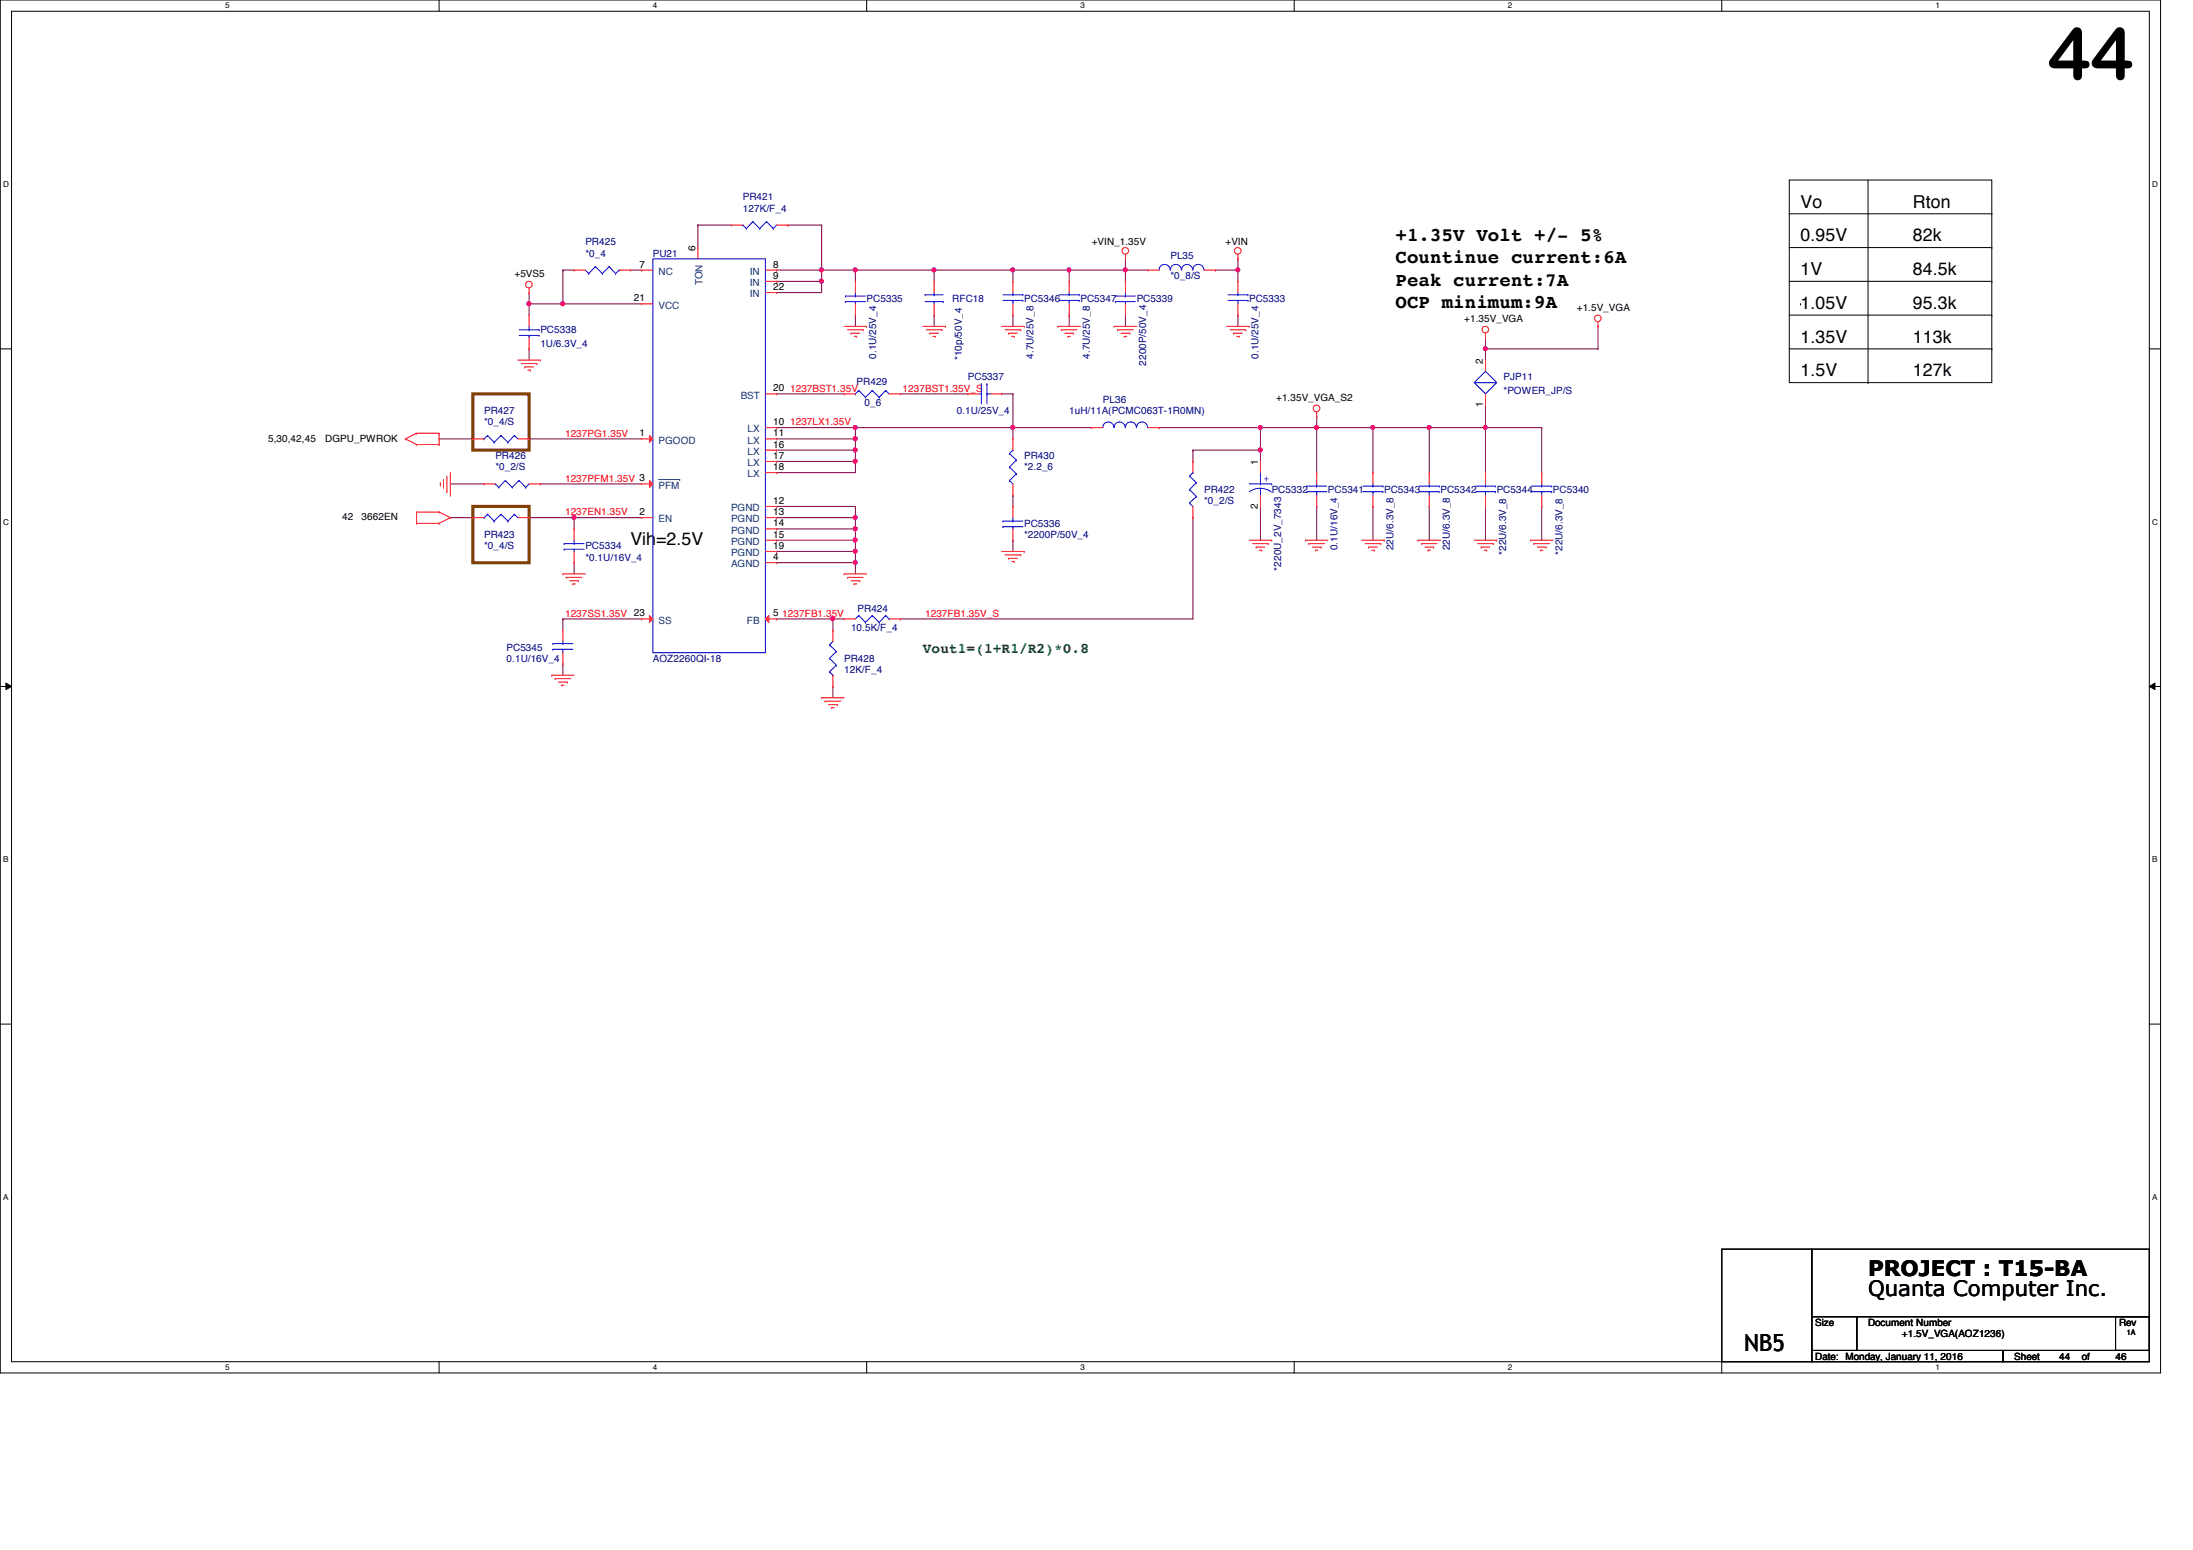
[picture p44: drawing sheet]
<svg xmlns="http://www.w3.org/2000/svg" width="297mm" height="210mm" viewBox="0 0 297 210" stroke-linecap="round" stroke-linejoin="round" font-family="sans-serif">
<defs><g id="words">
<text font-size="9.7" x="277.4" y="10.8">44</text>
<text font-size="3.2" x="236.3" y="183">NB5</text>
<g font-size="2.9">
<text x="253" y="172.8">PROJECT : T15-BA</text>
<text x="253" y="175.6">Quanta Computer Inc.</text>
</g>
<g font-size="2.6">
<text x="189" y="35.6">Countinue current:6A</text>
<text x="189" y="32.6">+1.35V Volt +/- 5%</text>
<text x="189" y="38.7">Peak current:7A</text>
<text x="189" y="41.7">OCP minimum:9A</text>
</g>
<g font-size="2.4">
<text x="243.9" y="28.1">Vo</text>
<text x="259.1" y="28.1">Rton</text>
<text x="243.9" y="32.7">0.95V</text>
<text x="259.1" y="32.7">82k</text>
<text x="243.9" y="37.3">1V</text>
<text x="243.9" y="41.8">1.05V</text>
<text x="259.1" y="41.8">95.3k</text>
<text x="259.1" y="37.3">84.5k</text>
<text x="243.9" y="46.4">1.35V</text>
<text x="259.1" y="46.4">113k</text>
<text x="243.9" y="51">1.5V</text>
<text x="259.1" y="51">127k</text>
<text x="85.4" y="73.8">Vih=2.5V</text>
</g>
<text font-size="1.9" fill="#008000" x="125" y="88.5">Vout1=(1+R1/R2)*0.8</text>
<g font-size="1.4" fill="#000080">
<text x="100.6" y="27.1">PR421</text>
<text x="100.6" y="28.7">127K/F_4</text>
<text x="79.3" y="33.2">PR425</text>
<text x="79.3" y="34.8">*0_4</text>
<text x="88.4" y="34.8">PU21</text>
<text x="158.5" y="35.1">PL35</text>
<text x="117.4" y="40.9">PC5335</text>
<text x="129" y="40.9">RFC18</text>
<text x="138.7" y="40.9">PC5346</text>
<text x="146.3" y="40.9">PC5347</text>
<text x="154" y="40.9">PC5339</text>
<text x="158.5" y="37.8">*0_8/S</text>
<text x="169.2" y="40.9">PC5333</text>
<text x="73.2" y="45.1">PC5338</text>
<text x="73.2" y="46.9">1U/6.3V_4</text>
<text x="116" y="52.1">PR429</text>
<text x="118.7" y="48.6" transform="rotate(-90 118.7 48.6)">0.1U/25V_4</text>
<text x="130.3" y="48.8" transform="rotate(-90 130.3 48.8)">*10p/50V_4</text>
<text x="131.1" y="51.5">PC5337</text>
<text x="140" y="48.6" transform="rotate(-90 140 48.6)">4.7U/25V_8</text>
<text x="147.6" y="48.6" transform="rotate(-90 147.6 48.6)">4.7U/25V_8</text>
<text x="155.2" y="49.5" transform="rotate(-90 155.2 49.5)">2200P/50V_4</text>
<text x="170.5" y="48.6" transform="rotate(-90 170.5 48.6)">0.1U/25V_4</text>
<text x="203.7" y="51.5">PJP11</text>
<text x="203.7" y="53.3">*POWER_JP/S</text>
<text x="65.6" y="56.1">PR427</text>
<text x="65.6" y="57.6">*0_4/S</text>
<text x="117.1" y="55">0_6</text>
<text x="129.6" y="56.1">0.1U/25V_4</text>
<text x="144.8" y="56.1">1uH/11A(PCMC063T-1R0MN)</text>
<text x="149.4" y="54.6">PL36</text>
<text x="67.1" y="62.2">PR426</text>
<text x="67.1" y="63.7">*0_2/S</text>
<text x="138.7" y="62.2">PR430</text>
<text x="138.7" y="63.7">*2.2_6</text>
<text x="138.7" y="71.3">PC5336</text>
<text x="163.1" y="66.8">PR422</text>
<text x="163.1" y="68.3">*0_2/S</text>
<text x="172.3" y="66.8">PC5332</text>
<text x="179.9" y="66.8">PC5341</text>
<text x="187.5" y="66.8">PC5343</text>
<text x="195.1" y="66.8">PC5342</text>
<text x="202.7" y="66.8">PC5344</text>
<text x="210.4" y="66.8">PC5340</text>
<text x="65.6" y="72.9">PR423</text>
<text x="65.6" y="74.4">*0_4/S</text>
<text x="79.3" y="74.4">PC5334</text>
<text x="79.3" y="75.9">*0.1U/16V_4</text>
<text x="138.7" y="72.9">*2200P/50V_4</text>
<text x="173.5" y="77.3" transform="rotate(-90 173.5 77.3)">*220U_2V_7343</text>
<text x="181.1" y="74.5" transform="rotate(-90 181.1 74.5)">0.1U/16V_4</text>
<text x="188.8" y="74.5" transform="rotate(-90 188.8 74.5)">22U/6.3V_8</text>
<text x="196.4" y="74.5" transform="rotate(-90 196.4 74.5)">22U/6.3V_8</text>
<text x="204" y="75.1" transform="rotate(-90 204 75.1)">*22U/6.3V_8</text>
<text x="211.6" y="75.1" transform="rotate(-90 211.6 75.1)">*22U/6.3V_8</text>
<text x="116.2" y="82.9">PR424</text>
<text x="68.6" y="88.1">PC5345</text>
<text x="68.6" y="89.6">0.1U/16V_4</text>
<text x="88.4" y="89.6">AOZ2260QI-18</text>
<text x="114.3" y="89.6">PR428</text>
<text x="115.3" y="85.5">10.5K/F_4</text>
<text x="114.3" y="91.1">12K/F_4</text>
</g>
<g font-size="1.4">
<text x="94.2" y="34" transform="rotate(-90 94.2 34)">6</text>
<text x="147.9" y="33.2">+VIN_1.35V</text>
<text x="166" y="33.2">+VIN</text>
<text x="69.7" y="37.5">+5VS5</text>
<text x="85.8" y="40.8">21</text>
<text x="86.6" y="36.2">7</text>
<text x="104.7" y="36.2">8</text>
<text x="104.7" y="37.8">9</text>
<text x="104.7" y="39.3">22</text>
<text x="198.3" y="43.6">+1.35V_VGA</text>
<text x="213.6" y="42.1">+1.5V_VGA</text>
<text x="104.7" y="53">20</text>
<text x="200.9" y="49.2" transform="rotate(-90 200.9 49.2)">2</text>
<text x="36.3" y="59.9">5,30,42,45</text>
<text x="44.1" y="59.9">DGPU_PWROK</text>
<text x="86.6" y="59.1">1</text>
<text x="104.7" y="59.1">11</text>
<text x="104.7" y="57.6">10</text>
<text x="172.8" y="54.3">+1.35V_VGA_S2</text>
<text x="200.9" y="55.2" transform="rotate(-90 200.9 55.2)">1</text>
<text x="104.7" y="62.1">17</text>
<text x="104.7" y="60.6">16</text>
<text x="104.7" y="63.7">18</text>
<text x="170.4" y="62.9" transform="rotate(-90 170.4 62.9)">1</text>
<text x="46.4" y="70.4">42</text>
<text x="49" y="70.4">3662EN</text>
<text x="86.6" y="69.8">2</text>
<text x="104.7" y="68.2">12</text>
<text x="104.7" y="69.8">13</text>
<text x="104.7" y="71.3">14</text>
<text x="170.4" y="68.9" transform="rotate(-90 170.4 68.9)">2</text>
<text x="104.7" y="72.8">15</text>
<text x="104.7" y="75.9">4</text>
<text x="104.7" y="74.3">19</text>
<text x="104.7" y="83.5">5</text>
<text x="245.9" y="179.5">Size</text>
<text x="253" y="179.5">Document Number</text>
<text x="287" y="179.5">Rev</text>
<text x="245.9" y="184.1">Date: Monday, January 11, 2016</text>
<text x="257.6" y="181.1">+1.5V_VGA(AOZ1236)</text>
<text x="272.8" y="184.1">Sheet</text>
<text x="278.9" y="184.1">44</text>
<text x="282" y="184.1">of</text>
<text x="286.6" y="184.1">46</text>
</g>
<g font-size="1.4" fill="#004080">
<text x="89.2" y="37.2">NC</text>
<text x="89.2" y="41.8">VCC</text>
<text x="95.2" y="38.7" transform="rotate(-90 95.2 38.7)">TON</text>
<text x="101.6" y="37.2">IN</text>
<text x="101.6" y="38.7">IN</text>
<text x="101.6" y="40.3">IN</text>
<text x="100.3" y="54">BST</text>
<text x="101.3" y="58.5">LX</text>
<text x="89.2" y="60.1">PGOOD</text>
<text x="101.3" y="60.1">LX</text>
<text x="101.3" y="63.1">LX</text>
<text x="101.3" y="61.6">LX</text>
<text x="101.3" y="64.6">LX</text>
<text x="89.2" y="66.2">PFM</text>
<text x="89.2" y="70.7">EN</text>
<text x="99" y="69.2">PGND</text>
<text x="99" y="70.7">PGND</text>
<text x="99" y="73.8">PGND</text>
<text x="99" y="76.8">AGND</text>
<text x="99" y="72.3">PGND</text>
<text x="99" y="75.3">PGND</text>
<text x="89.2" y="84.5">SS</text>
<text x="101.2" y="84.5">FB</text>
</g>
<g font-size="1.4" fill="#f00">
<text x="107" y="53">1237BST1.35V</text>
<text x="122.3" y="53">1237BST1.35V_S</text>
<text x="76.5" y="59.1">1237PG1.35V</text>
<text x="107" y="57.6">1237LX1.35V</text>
<text x="76.5" y="65.2">1237PFM1.35V 3</text>
<text x="76.5" y="69.8">1237EN1.35V</text>
<text x="76.5" y="83.5">1237SS1.35V 23</text>
<text x="106" y="83.5">1237FB1.35V</text>
<text x="125.3" y="83.5">1237FB1.35V_S</text>
</g>
<text font-size="1.4" fill="#00f" x="171.2" y="65.3">+</text>
<g font-size="1.1">
<text x="30.5" y="1.1">5</text>
<text x="88.4" y="1.1">4</text>
<text x="146.3" y="1.1">3</text>
<text x="204.3" y="1.1">2</text>
<text x="262.2" y="1.1">1</text>
<text x=".4" y="25.4">D</text>
<text x="291.5" y="25.4">D</text>
<text x=".4" y="71.1">C</text>
<text x="291.5" y="71.1">C</text>
<text x=".4" y="116.8">B</text>
<text x="291.5" y="116.8">B</text>
<text x=".4" y="162.5">A</text>
<text x="291.5" y="162.5">A</text>
<text x="30.5" y="185.5">5</text>
<text x="88.4" y="185.5">4</text>
<text x="146.3" y="185.5">3</text>
<text x="204.3" y="185.5">2</text>
<text x="262.2" y="185.5">1</text>
<text x="288.1" y="180.8">1A</text>
</g>
</g></defs>
<path d="M0 0h292.6v185.9h-292.6zM1.6 1.5h289.5v182.9h-289.5z" fill="none" stroke="#000" stroke-width=".14"/>
<g fill="#fff">
<path d="M30.5 .2h.6v1.2h-.6z"/>
<path d="M30.5 184.6h.6v1.2h-.6z"/>
</g>
<path d="M59.5 0v1.5M59.5 184.4v1.5" fill="none" stroke="#000" stroke-width=".14"/>
<g fill="#fff">
<path d="M88.4 .2h.6v1.2h-.6z"/>
<path d="M88.4 184.6h.6v1.2h-.6z"/>
</g>
<path d="M117.4 0v1.5M117.4 184.4v1.5" fill="none" stroke="#000" stroke-width=".14"/>
<g fill="#fff">
<path d="M146.3 .2h.6v1.2h-.6z"/>
<path d="M146.3 184.6h.6v1.2h-.6z"/>
</g>
<path d="M175.3 0v1.5M175.3 184.4v1.5" fill="none" stroke="#000" stroke-width=".14"/>
<g fill="#fff">
<path d="M204.3 .2h.5v1.2h-.5z"/>
<path d="M204.3 184.6h.5v1.2h-.5z"/>
</g>
<path d="M233.2 0v1.5M233.2 184.4v1.5" fill="none" stroke="#000" stroke-width=".14"/>
<g fill="#fff">
<path d="M262.2 .2h.6v1.2h-.6z"/>
<path d="M262.2 184.6h.6v1.2h-.6z"/>
<path d="M.4 24.4h.8v1.2h-.8z"/>
<path d="M291.5 24.4h.8v1.2h-.8z"/>
<path d="M.4 70.1h.8v1.2h-.8z"/>
<path d="M291.5 70.1h.8v1.2h-.8z"/>
</g>
<path d="M0 47.2h1.6M291.1 47.2h1.5" fill="none" stroke="#000" stroke-width=".14"/>
<g fill="#fff">
<path d="M.4 115.8h.7v1.2h-.7z"/>
<path d="M291.5 115.8h.7v1.2h-.7z"/>
</g>
<path d="M0 93h1.6M.8 92.5l.8 .5-.8 .4zM291.1 93l.8-.5v.9zM291.1 93h1.5" fill="none" stroke="#000" stroke-width=".14"/>
<path d="M.8 92.5l.8 .5-.8 .4zM291.1 93l.8-.5v.9z" fill="#000"/>
<g fill="#fff">
<path d="M.4 161.5h.7v1.2h-.7z"/>
<path d="M291.5 161.5h.7v1.2h-.7z"/>
</g>
<g fill="none" stroke="#000" stroke-width=".14">
<path d="M242.4 24.4h27.4v27.4h-27.4zM242.4 29h27.4M242.4 38.1h27.4M242.4 33.5h27.4M253 24.4v27.4M269.8 29h.1M269.8 38.1h.1M269.8 33.5h.1M242.4 42.7h27.4M242.4 47.2h27.4M243.9 41.1h.1M253 51.8h.1"/>
<path d="M269.8 42.7h.1M269.8 47.2h.1M0 138.7h1.6M291.1 138.7h1.5"/>
</g>
<path d="M64 53.3h7.7v7.7h-7.7zM64 68.6h7.7v7.6h-7.7z" fill="none" stroke="#804000" stroke-width=".42"/>
<path d="M105.2 39.6h6.1M105.2 38.1h6.1M105.2 39.6h.1M105.2 38.1h.1" fill="none" stroke="#800040" stroke-width=".14"/>
<circle cx="111.3" cy="38.1" r=".29" fill="#f0f"/>
<circle cx="111.3" cy="38.1" r=".29" fill="none" stroke="#f0f" stroke-width=".14"/>
<path d="M85.4 36.6h1.5M86.9 36.6h.1M178.3 57.9h7.7M178.3 56.4h.1M178.3 57.9h.1M178.3 56.4v1.5M186 57.9h.1M186 57.9v6.1M201.2 54.9h.1M201.2 54.9v3" fill="none" stroke="#800040" stroke-width=".14"/>
<circle cx="185.9" cy="57.9" r=".29" fill="#f0f"/>
<circle cx="185.9" cy="57.9" r=".29" fill="none" stroke="#f0f" stroke-width=".14"/>
<circle cx="178.3" cy="57.9" r=".29" fill="#f0f"/>
<circle cx="178.3" cy="57.9" r=".29" fill="none" stroke="#f0f" stroke-width=".14"/>
<path d="M164.6 36.6h3.1M164.6 36.6h.1M186 57.9h.1M186 57.9h7.6M201.2 57.9h7.6M201.2 57.9h.1M208.8 57.9h.1M208.8 57.9v6.1M186 68.6h.1M186 68.6v4.6M201.2 68.6h.1M201.2 68.6v4.6" fill="none" stroke="#800040" stroke-width=".14"/>
<circle cx="167.6" cy="36.5" r=".29" fill="#f0f"/>
<circle cx="167.6" cy="36.5" r=".29" fill="none" stroke="#f0f" stroke-width=".14"/>
<path d="M115.9 36.6h.1M115.9 36.6v1.5M152.4 36.6h3.1M152.4 36.6h.1M157 57.9h.1M157 57.9h13.7M167.7 42.7h.1M167.7 42.7v1.5M170.7 57.9h.1M170.7 57.9v3.1M161.6 61h.1M161.6 61v1.5" fill="none" stroke="#800040" stroke-width=".14"/>
<circle cx="170.7" cy="57.9" r=".29" fill="#f0f"/>
<circle cx="170.7" cy="57.9" r=".29" fill="none" stroke="#f0f" stroke-width=".14"/>
<g fill="none" stroke="#800040" stroke-width=".14">
<path d="M126.5 36.6h18.3M126.5 36.6h.1M137.2 36.6h.1M137.2 36.6v1.5M144.8 36.6h.1M144.8 36.6v1.5M152.4 42.7h.1M152.4 42.7v1.5M170.7 57.9h.1M170.7 57.9h7.6M178.3 57.9h.1M178.3 57.9v6.1"/>
<path d="M137.2 67.1h.1M137.2 73.2h.1M137.2 67.1v1.5M137.2 73.2v1.5M170.7 61h.1M170.7 61v1.5"/>
</g>
<circle cx="137.2" cy="36.5" r=".29" fill="#f0f"/>
<circle cx="137.2" cy="36.5" r=".29" fill="none" stroke="#f0f" stroke-width=".14"/>
<circle cx="126.5" cy="36.5" r=".29" fill="#f0f"/>
<circle cx="126.5" cy="36.5" r=".29" fill="none" stroke="#f0f" stroke-width=".14"/>
<g fill="none" stroke="#800040" stroke-width=".14">
<path d="M76.2 36.6h.1M76.2 36.6h1.6M152.4 35.1h.1M152.4 35.1v1.5M59.5 59.4h.1M59.5 59.4h4.5M73.2 65.5h.1M73.2 65.5h13.7M77.8 76.2h.1M77.8 76.2v1.5M105.2 68.6h10.7M105.2 70.1h10.7"/>
<path d="M105.2 68.6h.1M105.2 70.1h.1"/>
</g>
<circle cx="115.8" cy="70.1" r=".29" fill="#f0f"/>
<circle cx="115.8" cy="70.1" r=".29" fill="none" stroke="#f0f" stroke-width=".14"/>
<path d="M105.2 62.5h10.7M105.2 62.5h.1M115.9 71.6h.1M115.9 74.7h.1M115.9 76.2h.1M115.9 71.6v1.6M115.9 74.7v3" fill="none" stroke="#800040" stroke-width=".14"/>
<circle cx="115.8" cy="62.5" r=".29" fill="#f0f"/>
<circle cx="115.8" cy="62.5" r=".29" fill="none" stroke="#f0f" stroke-width=".14"/>
<path d="M94.5 30.5h.1M94.5 30.5v3M111.3 30.5h.1M111.3 30.5v6.1M71.7 41.1h4.5M71.7 41.1h.1M115.9 57.9h.1M115.9 57.9v1.5" fill="none" stroke="#800040" stroke-width=".14"/>
<circle cx="76.2" cy="41.1" r=".29" fill="#f0f"/>
<circle cx="76.2" cy="41.1" r=".29" fill="none" stroke="#f0f" stroke-width=".14"/>
<circle cx="71.6" cy="41.1" r=".29" fill="#f0f"/>
<circle cx="71.6" cy="41.1" r=".29" fill="none" stroke="#f0f" stroke-width=".14"/>
<g fill="none" stroke="#800040" stroke-width=".14">
<path d="M71.7 47.2h.1M71.7 41.1h.1M71.7 41.1v1.6M71.7 47.2v1.6M122 53.3h.1M122 53.3h9.1M137.2 53.3h.1M137.2 53.3v4.6M161.6 70.1h.1M161.6 70.1v13.7M105.2 83.8h.1M105.2 83.8h9.1"/>
<path d="M112.8 83.8h.1M112.8 83.8v1.5"/>
</g>
<circle cx="112.8" cy="83.8" r=".29" fill="#f0f"/>
<circle cx="112.8" cy="83.8" r=".29" fill="none" stroke="#f0f" stroke-width=".14"/>
<path d="M111.3 38.1h.1M111.3 36.6h.1M111.3 36.6v3M115.9 42.7h.1M115.9 42.7v1.5M193.6 57.9h.1M193.6 57.9v6.1M201.2 47.2h.1M201.2 45.7v1.5M76.2 89.9h.1M76.2 89.9v1.5" fill="none" stroke="#800040" stroke-width=".14"/>
<circle cx="193.6" cy="57.9" r=".29" fill="#f0f"/>
<circle cx="193.6" cy="57.9" r=".29" fill="none" stroke="#f0f" stroke-width=".14"/>
<path d="M201.2 57.9h.1M201.2 57.9v6.1" fill="none" stroke="#800040" stroke-width=".14"/>
<circle cx="201.2" cy="57.9" r=".29" fill="#f0f"/>
<circle cx="201.2" cy="57.9" r=".29" fill="none" stroke="#f0f" stroke-width=".14"/>
<path d="M167.7 36.6h.1M167.7 35.1h.1M167.7 35.1v3M161.6 61h.1M161.6 61h9.1M193.6 68.6h.1M193.6 68.6v4.6M208.8 68.6h.1M208.8 68.6v4.6" fill="none" stroke="#800040" stroke-width=".14"/>
<circle cx="170.7" cy="60.9" r=".29" fill="#f0f"/>
<circle cx="170.7" cy="60.9" r=".29" fill="none" stroke="#f0f" stroke-width=".14"/>
<path d="M144.8 36.6h.1M144.8 36.6h7.6M152.4 36.6h.1M152.4 36.6v1.5M137.2 42.7h.1M137.2 42.7v1.5M193.6 57.9h7.6M193.6 57.9h.1M178.3 68.6h.1M178.3 68.6v4.6" fill="none" stroke="#800040" stroke-width=".14"/>
<circle cx="152.4" cy="36.5" r=".29" fill="#f0f"/>
<circle cx="152.4" cy="36.5" r=".29" fill="none" stroke="#f0f" stroke-width=".14"/>
<circle cx="144.8" cy="36.5" r=".29" fill="#f0f"/>
<circle cx="144.8" cy="36.5" r=".29" fill="none" stroke="#f0f" stroke-width=".14"/>
<path d="M137.2 57.9h10.7M137.2 57.9h.1M170.7 68.6h.1M170.7 68.6v4.6" fill="none" stroke="#800040" stroke-width=".14"/>
<circle cx="137.2" cy="57.9" r=".29" fill="#f0f"/>
<circle cx="137.2" cy="57.9" r=".29" fill="none" stroke="#f0f" stroke-width=".14"/>
<path d="M71.7 59.4h15.2M71.7 59.4h.1M137.2 57.9h.1M137.2 57.9v1.5M144.8 42.7h.1M144.8 42.7v1.5M61 70.1h3M61 70.1h.1M71.7 70.1h6.1M71.7 70.1h.1M77.8 70.1h.1M77.8 70.1v1.5" fill="none" stroke="#800040" stroke-width=".14"/>
<circle cx="77.7" cy="70.1" r=".29" fill="#f0f"/>
<circle cx="77.7" cy="70.1" r=".29" fill="none" stroke="#f0f" stroke-width=".14"/>
<path d="M115.9 36.6h.1M115.9 36.6h10.6M126.5 36.6h.1M126.5 36.6v1.5M126.5 42.7h.1M126.5 42.7v1.5" fill="none" stroke="#800040" stroke-width=".14"/>
<circle cx="115.8" cy="36.5" r=".29" fill="#f0f"/>
<circle cx="115.8" cy="36.5" r=".29" fill="none" stroke="#f0f" stroke-width=".14"/>
<path d="M76.2 36.6h.1M76.2 36.6v4.5M76.2 41.1h.1M76.2 41.1h10.7M61 65.5h.1M61 65.5h4.6M77.8 70.1h9.1M77.8 70.1h.1M115.9 68.6h.1M115.9 70.1h.1M115.9 68.6v3" fill="none" stroke="#800040" stroke-width=".14"/>
<circle cx="115.8" cy="71.6" r=".29" fill="#f0f"/>
<circle cx="115.8" cy="71.6" r=".29" fill="none" stroke="#f0f" stroke-width=".14"/>
<path d="M105.2 71.6h10.7M105.2 73.2h10.7M105.2 71.6h.1M105.2 73.2h.1" fill="none" stroke="#800040" stroke-width=".14"/>
<circle cx="115.8" cy="73.1" r=".29" fill="#f0f"/>
<circle cx="115.8" cy="73.1" r=".29" fill="none" stroke="#f0f" stroke-width=".14"/>
<path d="M105.2 74.7h10.7M105.2 74.7h.1" fill="none" stroke="#800040" stroke-width=".14"/>
<circle cx="115.8" cy="74.6" r=".29" fill="#f0f"/>
<circle cx="115.8" cy="74.6" r=".29" fill="none" stroke="#f0f" stroke-width=".14"/>
<path d="M105.2 76.2h10.7M105.2 76.2h.1" fill="none" stroke="#800040" stroke-width=".14"/>
<circle cx="115.8" cy="76.2" r=".29" fill="#f0f"/>
<circle cx="115.8" cy="76.2" r=".29" fill="none" stroke="#f0f" stroke-width=".14"/>
<path d="M105.2 57.9h10.7M105.2 57.9h.1M115.9 73.2h.1M115.9 61h.1M115.9 61v1.5M115.9 73.2v1.5" fill="none" stroke="#800040" stroke-width=".14"/>
<circle cx="115.8" cy="57.9" r=".29" fill="#f0f"/>
<circle cx="115.8" cy="57.9" r=".29" fill="none" stroke="#f0f" stroke-width=".14"/>
<path d="M111.3 36.6h4.6M111.3 36.6h.1M105.2 59.4h10.7M105.2 59.4h.1" fill="none" stroke="#800040" stroke-width=".14"/>
<circle cx="115.8" cy="59.4" r=".29" fill="#f0f"/>
<circle cx="115.8" cy="59.4" r=".29" fill="none" stroke="#f0f" stroke-width=".14"/>
<path d="M105.2 61h10.7M105.2 61h.1" fill="none" stroke="#800040" stroke-width=".14"/>
<circle cx="115.8" cy="60.9" r=".29" fill="#f0f"/>
<circle cx="115.8" cy="60.9" r=".29" fill="none" stroke="#f0f" stroke-width=".14"/>
<g fill="none" stroke="#800040" stroke-width=".14">
<path d="M71.7 39.6h.1M71.7 39.6v1.5M94.5 30.5h4.6M94.5 30.5h.1M105.2 36.6h6.1M105.2 36.6h.1M106.7 30.5h4.6M106.7 30.5h.1M105.2 53.3h.1M105.2 53.3h9.1M115.9 59.4h.1M115.9 57.9h.1"/>
<path d="M115.9 59.4v1.6M115.9 57.9h21.3M135.7 53.3h.1M135.7 53.3h1.5M105.2 64h.1M115.9 62.5h.1M115.9 62.5v1.5h-10.7M76.2 83.8h.1M76.2 83.8v1.5M76.2 83.8h10.7M112.8 93h.1M112.8 93v1.5"/>
<path d="M122 83.8h.1M122 83.8h39.6"/>
</g>
<circle cx="111.3" cy="36.5" r=".29" fill="#f0f"/>
<circle cx="111.3" cy="36.5" r=".29" fill="none" stroke="#f0f" stroke-width=".14"/>
<path d="M201.2 47.2h.1M201.2 48.8h.1M201.2 47.2v1.6M201.2 47.2h15.2M216.4 47.2h.1M216.4 44.2v3" fill="none" stroke="#800040" stroke-width=".14"/>
<circle cx="201.2" cy="47.2" r=".29" fill="#f0f"/>
<circle cx="201.2" cy="47.2" r=".29" fill="none" stroke="#f0f" stroke-width=".14"/>
<g fill="none" stroke="#f00" stroke-width=".14">
<path d="M71.7 39.6h.1M71.7 39v.6M77.8 36.6h1.5M77.8 36.6h.1M83.9 36.6h1.5M85.4 36.6h.1M86.9 36.6h1.5M86.9 36.6h.1M99.1 30.5h.1M99.1 30.5h1.5M103.7 36.6h1.5M105.2 36.6h.1"/>
<path d="M105.2 30.5h1.5M106.7 30.5h.1M115.9 38.1h.1M115.9 38.1v1.5M126.5 38.1h.1M126.5 38.1v1.5M137.2 38.1h.1M137.2 38.1v1.5M144.8 38.1h.1M144.8 38.1v1.5M152.4 35.1h.1M152.4 38.1h.1"/>
<path d="M152.4 34.5v.6M152.4 38.1v1.5M155.5 36.6h.1M155.5 36.6h1.5M163.1 36.6h1.5M164.6 36.6h.1M167.7 35.1h.1M167.7 38.1h.1M167.7 34.5v.6M167.7 38.1v1.5M54.9 59.4l1.5 .8M54.9 59.4h.1"/>
<path d="M56.4 58.7h.1M56.4 58.7h3.1M56.4 58.7l-1.5 .7M59.5 58.7h.1M59.5 58.7v1.5M64 59.4h.1M64 59.4h1.6M70.1 48.8h3.1M70.1 59.4h1.6M70.6 49.2h2.1M71.1 49.7h.1M71.1 49.7h1.2"/>
<path d="M71.5 50.1h.3M71.7 47.2h.1M71.7 42.7h.1M71.7 59.4h.1M71.7 42.7v1.5M71.7 45.7v1.5M71.8 50.1h.1M72.7 49.2h.1M73.2 48.8h.1M103.7 53.3h1.5M103.7 59.4h1.5M105.2 53.3h.1"/>
<path d="M105.2 59.4h.1M114.3 53.3h1.6M114.3 53.3h.1M114.3 44.2h3.1M114.8 44.7h2.1M115.3 45.1h.1M115.3 45.1h1.2M115.7 45.6h.3M115.9 42.7h.1M115.9 41.1v1.6M116 45.6h.1M116.9 44.7h.1"/>
<path d="M117.4 44.2h.1M120.4 53.3h1.6M122 53.3h.1M125 44.2h3.1M125.5 44.7h2.1M125.9 45.1h.1M125.9 45.1h1.2M126.4 45.6h.3M126.5 42.7h.1M126.5 41.1v1.6M126.7 45.6h.1M127.6 44.7h.1"/>
<path d="M128.1 44.2h.1M131.1 53.3h.1M131.1 53.3h1.5M134.2 53.3h1.5M135.7 53.3h.1M135.7 44.2h3M136.1 44.7h2.2M136.6 45.1h1.2M136.6 45.1h.1M137 45.6h.4M137.2 59.4h.1M137.2 42.7h.1"/>
<path d="M137.2 41.1v1.6M137.2 59.4v1.6M137.4 45.6h.1M138.3 44.7h.1M138.7 44.2h.1M143.3 44.2h.1M143.3 44.2h3M143.8 44.7h.1M143.8 44.7h2.1M144.2 45.1h1.2M144.6 45.6h.4M144.6 45.6h.1"/>
<path d="M144.8 42.7h.1M144.8 41.1v1.6M145.4 45.1h.1M150.9 44.2h3.1M150.9 44.2h.1M151.4 44.7h.1M151.4 44.7h2.1M151.8 45.1h1.2M152.3 45.6h.3M152.3 45.6h.1M152.4 42.7h.1M152.4 41.1v1.6"/>
<path d="M153 45.1h.1M166.2 44.2h3M166.6 44.7h2.1M167.1 45.1h1.2M167.1 45.1h.1M167.5 45.6h.3M167.7 42.7h.1M167.7 41.1v1.6M167.8 45.6h.1M168.7 44.7h.1M169.2 44.2h.1M178.3 56.4h.1"/>
<path d="M178.3 55.8v.6M201.2 45.7h.1M201.2 54.9h.1M201.2 48.8h.1M201.2 45.1v.6M201.2 48.8v1.5M201.2 53.3v1.6M216.4 44.2h.1M216.4 43.6v.6M56.4 70.9h3.1M56.4 60.2h3.1M56.4 70.9h.1"/>
<path d="M56.4 69.3h.1M56.4 60.2h.1M56.4 69.3v1.6M56.4 69.3h3.1M59.5 70.9h.1M59.5 69.3h.1M59.5 60.2h.1M59.5 69.3l1.5 .8M59.6 65.7h.1M59.6 65.4v.3M60.1 64.9h.1M60.1 64.9v1.2"/>
<path d="M60.5 66.6h.1M60.5 64.5v2.1M61 70.1h.1M61 67.1h.1M61 70.1l-1.5 .8M61 64v3.1M64 70.1h.1M64 70.1h1.6M65.6 65.5h1.5M65.6 65.5h.1M70.1 70.1h1.6M71.7 70.1h.1"/>
<path d="M71.7 65.5h1.5M73.2 65.5h.1M76.2 77.7h3.1M76.2 77.7h.1M76.7 78.2h.1M76.7 78.2h2.1M77.2 78.7h1.2M77.6 79.1h.1M77.6 79.1h.3M77.8 76.2h.1M77.8 71.6h.1M77.8 71.6v1.6"/>
<path d="M77.8 74.7v1.5M78.4 78.7h.1M103.7 70.1h1.5M103.7 68.6h1.5M105.2 68.6h.1M105.2 70.1h.1M114.3 77.7h3.1M114.3 77.7h.1M114.8 78.2h.1M114.8 78.2h2.1M115.3 78.7h1.2M115.7 79.1h.3"/>
<path d="M115.7 79.1h.1M116.5 78.7h.1M135.7 74.7h3M136.1 75.1h2.2M136.6 75.6h1.2M136.6 75.6h.1M137 76h.4M137.2 67.1h.1M137.2 65.5v1.6M137.4 76h.1M138.3 75.1h.1M138.7 74.7h.1"/>
<path d="M161.6 70.1h.1M161.6 62.5h.1M161.6 62.5v1.5M161.6 68.6v1.5M169.2 73.2h3.1M169.7 73.6h2.1M170.1 74.1h.1M170.1 74.1h1.2M170.6 74.5h.3M170.7 62.5h.1M170.7 68.6h.1M170.7 62.5v1.5"/>
<path d="M170.7 67.1v1.5M170.9 74.5h.1M171.8 73.6h.1M172.3 73.2h.1M176.8 73.2h3.1M176.8 73.2h.1M177.3 73.6h.1M177.3 73.6h2.1M177.8 74.1h1.1M178.2 74.5h.3M178.2 74.5h.1M178.3 64h.1"/>
<path d="M178.3 68.6h.1M178.3 64v1.5M178.3 67.1v1.5M178.9 74.1h.1M184.4 73.2h3.1M184.9 73.6h2.1M185.4 74.1h1.2M185.4 74.1h.1M185.8 74.5h.3M186 64h.1M186 68.6h.1M186 64v1.5"/>
<path d="M186 67.1v1.5M186.1 74.5h.1M187 73.6h.1M187.5 73.2h.1M192.1 73.2h3M192.1 73.2h.1M192.5 73.6h.1M192.5 73.6h2.1M193 74.1h1.2M193.4 74.5h.1M193.4 74.5h.4M193.6 64h.1"/>
<path d="M193.6 68.6h.1M193.6 64v1.5M193.6 67.1v1.5M194.2 74.1h.1M199.7 73.2h3M200.1 73.6h2.2M200.6 74.1h1.2M200.6 74.1h.1M201 74.5h.4M201.2 64h.1M201.2 68.6h.1M201.2 64v1.5"/>
<path d="M201.2 67.1v1.5M201.4 74.5h.1M202.3 73.6h.1M202.7 73.2h.1M207.3 73.2h.1M207.3 73.2h3.1M207.8 73.6h.1M207.8 73.6h2.1M208.2 74.1h1.2M208.7 74.5h.1M208.7 74.5h.3M208.8 64h.1"/>
<path d="M208.8 68.6h.1M208.8 64v1.5M208.8 67.1v1.5M209.4 74.1h.1M74.7 91.4h3.1M74.7 91.4h.1M75.2 91.9h.1M75.2 91.9h2.1M75.6 92.4h1.2M76.1 92.8h.3M76.1 92.8h.1M76.2 85.3h.1"/>
<path d="M76.2 89.9h.1M76.2 85.3v1.6M76.2 88.4v1.5M76.8 92.4h.1M111.3 94.5h.1M111.3 94.5h3M111.8 95h.1M111.8 95h2.1M112.2 95.4h1.2M112.6 95.8h.4M112.6 95.8h.1M112.8 85.3h.1"/>
<path d="M112.8 93h.1M112.8 85.3v1.6M112.8 91.4v1.6M113.4 95.4h.1M114.3 83.8h1.6M114.3 83.8h.1M120.4 83.8h1.6M122 83.8h.1"/>
<circle cx="71.6" cy="38.5" r=".45"/>
<circle cx="152.4" cy="34" r=".45"/>
<circle cx="167.7" cy="34" r=".45"/>
<circle cx="178.3" cy="55.3" r=".45"/>
<circle cx="201.2" cy="44.6" r=".45"/>
<circle cx="216.4" cy="43.1" r=".45"/>
</g>
<path d="M233.2 169.2h12.2v15.2h-12.2zM245.4 169.2h45.7v9.1h-45.7zM245.4 178.3h6.1v4.6h-6.1zM251.5 178.3h39.6v4.6h-39.6zM286.6 178.3h4.5v4.6h-4.5zM245.4 182.9h25.9v1.5h-25.9zM271.3 182.9h19.8v1.5h-19.8z" fill="none" stroke="#000" stroke-width=".14"/>
<g fill="none" stroke="#00f" stroke-width=".14">
<path d="M79.3 36.6l.5 .4M79.8 37h.1M80.6 36.1h.1M80.6 36.1l1 .9M80.6 36.1l-.8 .9M81.6 37h.1M82.5 36.1l-.9 .9M82.5 36.1h.1M82.5 36.1l.9 .9M83.4 37h.1M83.9 36.6l-.5 .4M83.9 36.6h.1"/>
<path d="M88.4 35.1h15.3v53.3h-15.3zM100.6 30.5h.1M100.6 30.5l.5 .4M101.1 30.9h.1M102 30l.9 .9M102 30h.1M102 30l-.9 .9M102.9 30.9h.1M103.8 30l.9 .9M103.8 30h.1M103.8 30l-.9 .9M104.7 30.9h.1"/>
<path d="M105.2 30.5l-.5 .4M115.9 39.6v.5M125.3 39.9h2.5M125.3 39.9h.1M126.5 39.9h.1M126.5 39.6v.3M135.8 39.9h2.8M137.2 39.9h.1M137.2 39.6v.3M138.6 39.9h.1M143.5 39.9h2.7M144.8 39.9h.1"/>
<path d="M144.8 39.6v.3M146.2 39.9h.1M152.4 39.6v.5M157 36.6a.74 .74 0 0 1 .8-.8 .74 .74 0 0 1 .7 .8M158.5 36.6a.74 .74 0 0 1 .8-.8 .74 .74 0 0 1 .7 .8M160.1 36.6a.74 .74 0 0 1 .7-.8 .74 .74 0 0 1 .7 .8M161.6 36.6a.74 .74 0 0 1 .7-.8 .74 .74 0 0 1 .8 .8M166.3 39.9h2.7M167.7 39.9h.1M167.7 39.6v.3M169 39.9h.1M65.6 59.4h.1"/>
<path d="M66 59h.1M66 59l-.4 .4M66 59l.9 .9M66.9 59.9h.1M67.9 59l.9 .9M67.9 59h.1M67.9 59l-1 .9M68.8 59.9h.1M69.7 59l.4 .4M69.7 59h.1M69.7 59l-.9 .9M70.3 44.7h2.7"/>
<path d="M70.3 45.4h2.7M71.7 45.4h.1M71.7 44.7h.1M71.7 44.2v.5M71.7 45.4v.3M73 44.7h.1M73 45.4h.1M114.5 40.1h2.7M114.5 40.9h2.7M114.5 40.1h.1M114.5 40.9h.1M115.9 53.3h.1"/>
<path d="M115.9 40.9h.1M115.9 40.1h.1M115.9 40.9v.2M116.3 52.9l.9 .9M116.3 52.9h.1M116.3 52.9l-.4 .4M117.2 53.8h.1M118.1 52.9h.1M118.1 52.9l-.9 .9M118.1 52.9l1 .9M119.1 53.8h.1M120 52.9h.1"/>
<path d="M120 52.9l-.9 .9M120 52.9l.4 .4M125.3 40.9h2.5M126.5 40.9h.1M126.5 40.9v.2M127.8 40.9h.1M132.6 53.3h.3M132.9 53.3h.1M132.9 52h.1M132.9 52v2.7M133.7 53.3h.5M133.7 52h.1"/>
<path d="M133.7 53.3h.1M133.7 52v2.7M135.8 40.7h2.8M137.2 40.7h.1M137.2 40.7v.4M138.6 40.7h.1M143.5 40.7h2.7M144.8 40.7h.1M144.8 40.7v.4M146.2 40.7h.1M151.1 40.1h.1M151.1 40.9h.1"/>
<path d="M151.1 40.1h2.7M151.1 40.9h2.7M152.4 40.9h.1M152.4 40.1h.1M152.4 40.9v.2M166.3 40.7h2.7M167.7 40.7h.1M167.7 40.7v.4M169 40.7h.1M199.7 51.8h3l-1.5 1.5zM199.7 51.8l1.5-1.5 1.5 1.5zM65.6 70.1h.1"/>
<path d="M66 69.6h.1M66 69.6l-.4 .5M66 69.6l.9 1M66.9 70.6h.1M67.1 65.5h.1M67.1 65.5l.5 .5M67.6 66h.1M67.9 69.6l.9 1M67.9 69.6h.1M67.9 69.6l-1 1M68.4 65.1l1 .9M68.4 65.1h.1"/>
<path d="M68.4 65.1l-.8 .9M68.8 70.6h.1M69.4 66h.1M69.7 69.6l.4 .5M69.7 69.6h.1M69.7 69.6l-.9 1M70.3 65.1h.1M70.3 65.1l-.9 .9M70.3 65.1l.9 .9M71.2 66h.1M71.7 65.5l-.5 .5M76.4 73.6h.1"/>
<path d="M76.4 74.4h.1M76.4 73.6h2.7M76.4 74.4h2.7M77.8 74.4h.1M77.8 73.6h.1M77.8 73.2v.4M77.8 74.4v.3M136.7 65.1h.1M136.7 63.2h.1M136.7 61.4h.1M136.7 65.1l.5 .4M136.7 63.2l1 1"/>
<path d="M136.7 61.4l1 .9M137.2 61l-.5 .4M137.2 61h.1M137.7 64.2l-1 .9M137.7 62.3l-1 .9M137.7 64.2h.1M137.7 62.3h.1M161.1 68.1h.1M161.1 66.3h.1M161.1 64.5h.1M161.1 68.1l.5 .5M161.1 66.3l.9 .9"/>
<path d="M161.1 64.5l.9 .9M161.6 64l-.5 .5M161.6 64h.1M162 67.2l-.9 .9M162 65.4l-.9 .9M162 67.2h.1M162 65.4h.1M169.2 65.5h3.1M170.7 66.1a2.42 2.42 0 0 1 1.5 .5M170.7 67.1h.1M170.7 65.5h.1M170.7 66.1a2.57 2.57 0 0 0-1.5 .5"/>
<path d="M170.7 64v1.5M170.7 66.1v1M172.3 65.5h.1M177 66.6h.1M177 65.8h.1M177 66.6h2.7M177 65.8h2.7M178.3 65.8h.1M178.3 66.6h.1M178.3 65.5v.3M178.3 66.6v.5M184.6 66.6h2.7"/>
<path d="M184.6 65.8h2.7M186 65.8h.1M186 66.6h.1M186 65.5v.3M186 66.6v.5M187.3 66.6h.1M187.3 65.8h.1M192.2 66.6h2.7M192.2 65.8h2.7M193.6 65.8h.1M193.6 66.6h.1M193.6 65.5v.3"/>
<path d="M193.6 66.6v.5M194.9 66.6h.1M194.9 65.8h.1M199.9 66.6h2.7M199.9 65.8h2.7M201.2 65.8h.1M201.2 66.6h.1M201.2 65.5v.3M201.2 66.6v.5M202.6 66.6h.1M202.6 65.8h.1M207.5 66.6h2.7"/>
<path d="M207.5 65.8h2.7M208.8 65.8h.1M208.8 66.6h.1M208.8 65.5v.3M208.8 66.6v.5M210.2 66.6h.1M210.2 65.8h.1M74.9 87.9h2.7M74.9 87.2h2.7M74.9 87.9h.1M74.9 87.2h.1M76.2 87.2h.1"/>
<path d="M76.2 87.9h.1M76.2 86.9v.3M76.2 87.9v.5M112.3 87.3h.1M112.3 89.2h.1M112.3 91h.1M112.3 87.3l1 .9M112.3 89.2l1 .9M112.3 91l.5 .4M112.8 91.4h.1M112.8 86.9l-.5 .4M113.3 88.2h.1"/>
<path d="M113.3 90.1h.1M113.3 88.2l-1 1M113.3 90.1l-1 .9M116.3 83.4l-.4 .4M116.3 83.4h.1M116.3 83.4l.9 .9M117.2 84.3h.1M118.1 83.4l-.9 .9M118.1 83.4h.1M118.1 83.4l1 .9M119.1 84.3h.1M120 83.4h.1"/>
<path d="M120 83.4l.4 .4M120 83.4l-.9 .9M120.4 83.8h.1"/>
</g>
<path d="M103.7 83.8l.4-.4v.9z" fill="#f00"/>
<path d="M103.7 83.8l.4-.4v.9zM103.7 83.8h1.5M105.2 83.8h.1" fill="none" stroke="#f00" stroke-width=".14"/>
<path d="M88 65.1l.4 .4-.4 .5z" fill="#f00"/>
<g fill="none" stroke="#f00" stroke-width=".14">
<path d="M103.7 38.1h1.5M105.2 38.1h.1M103.7 57.9h1.5M105.2 57.9h.1M86.9 65.5h1.5M86.9 65.5h.1M88 65.1l.4 .4-.4 .5zM103.7 73.2h1.5M103.7 62.5h1.5M103.7 61h1.5M105.2 73.2h.1M105.2 62.5h.1"/>
<path d="M105.2 61h.1"/>
</g>
<path d="M89.2 64.9h2.9M92.1 64.9h.1" fill="none" stroke="#004080" stroke-width=".14"/>
<path d="M88 59l.4 .4-.4 .5z" fill="#f00"/>
<g fill="none" stroke="#f00" stroke-width=".14">
<path d="M94.5 33.5h.1M94.5 33.5v1.6M103.7 39.6h1.5M105.2 39.6h.1M86.9 59.4h1.5M86.9 41.1h1.5M86.9 59.4h.1M86.9 41.1h.1M88 59l.4 .4-.4 .5zM86.9 70.1h1.5M86.9 70.1h.1M103.7 76.2h1.5"/>
<path d="M103.7 71.6h1.5M103.7 64h1.5M103.7 74.7h1.5M105.2 76.2h.1M105.2 71.6h.1M105.2 64h.1M105.2 74.7h.1"/>
</g>
<path d="M88 83.4l.4 .4-.4 .5z" fill="#f00"/>
<path d="M147.9 57.9h.1M147.9 57.9h1.5M155.5 57.9h1.5M157 57.9h.1M137.2 73.2h.1M137.2 68.6h.1M137.2 68.6v1.5M137.2 71.6v1.6M86.9 83.8h1.5M86.9 83.8h.1M88 83.4l.4 .4-.4 .5z" fill="none" stroke="#f00" stroke-width=".14"/>
<path d="M149.4 57.9a.74 .74 0 0 1 .7-.8 .74 .74 0 0 1 .8 .8M150.9 57.9a.74 .74 0 0 1 .8-.8 .74 .74 0 0 1 .7 .8M152.4 57.9a.74 .74 0 0 1 .8-.8 .74 .74 0 0 1 .7 .8M154 57.9a.74 .74 0 0 1 .7-.8 .74 .74 0 0 1 .7 .8M135.8 70.6h2.8M135.8 71.3h2.8M135.8 70.6h.1M135.8 71.3h.1M137.2 71.3h.1M137.2 70.6h.1M137.2 70.1v.5M137.2 71.3v.3" fill="none" stroke="#00f" stroke-width=".14"/>
<circle cx="111.3" cy="38.1" r=".29" fill="#f0f"/>
<circle cx="111.3" cy="38.1" r=".29" fill="none" stroke="#f0f" stroke-width=".14"/>
<circle cx="185.9" cy="57.9" r=".29" fill="#f0f"/>
<circle cx="185.9" cy="57.9" r=".29" fill="none" stroke="#f0f" stroke-width=".14"/>
<circle cx="178.3" cy="57.9" r=".29" fill="#f0f"/>
<circle cx="178.3" cy="57.9" r=".29" fill="none" stroke="#f0f" stroke-width=".14"/>
<circle cx="167.6" cy="36.5" r=".29" fill="#f0f"/>
<circle cx="167.6" cy="36.5" r=".29" fill="none" stroke="#f0f" stroke-width=".14"/>
<circle cx="170.7" cy="57.9" r=".29" fill="#f0f"/>
<circle cx="170.7" cy="57.9" r=".29" fill="none" stroke="#f0f" stroke-width=".14"/>
<circle cx="137.2" cy="36.5" r=".29" fill="#f0f"/>
<circle cx="137.2" cy="36.5" r=".29" fill="none" stroke="#f0f" stroke-width=".14"/>
<circle cx="126.5" cy="36.5" r=".29" fill="#f0f"/>
<circle cx="126.5" cy="36.5" r=".29" fill="none" stroke="#f0f" stroke-width=".14"/>
<circle cx="115.8" cy="70.1" r=".29" fill="#f0f"/>
<circle cx="115.8" cy="70.1" r=".29" fill="none" stroke="#f0f" stroke-width=".14"/>
<circle cx="115.8" cy="62.5" r=".29" fill="#f0f"/>
<circle cx="115.8" cy="62.5" r=".29" fill="none" stroke="#f0f" stroke-width=".14"/>
<circle cx="76.2" cy="41.1" r=".29" fill="#f0f"/>
<circle cx="76.2" cy="41.1" r=".29" fill="none" stroke="#f0f" stroke-width=".14"/>
<circle cx="71.6" cy="41.1" r=".29" fill="#f0f"/>
<circle cx="71.6" cy="41.1" r=".29" fill="none" stroke="#f0f" stroke-width=".14"/>
<circle cx="112.8" cy="83.8" r=".29" fill="#f0f"/>
<circle cx="112.8" cy="83.8" r=".29" fill="none" stroke="#f0f" stroke-width=".14"/>
<circle cx="193.6" cy="57.9" r=".29" fill="#f0f"/>
<circle cx="193.6" cy="57.9" r=".29" fill="none" stroke="#f0f" stroke-width=".14"/>
<circle cx="201.2" cy="57.9" r=".29" fill="#f0f"/>
<circle cx="201.2" cy="57.9" r=".29" fill="none" stroke="#f0f" stroke-width=".14"/>
<circle cx="170.7" cy="60.9" r=".29" fill="#f0f"/>
<circle cx="170.7" cy="60.9" r=".29" fill="none" stroke="#f0f" stroke-width=".14"/>
<circle cx="152.4" cy="36.5" r=".29" fill="#f0f"/>
<circle cx="152.4" cy="36.5" r=".29" fill="none" stroke="#f0f" stroke-width=".14"/>
<circle cx="144.8" cy="36.5" r=".29" fill="#f0f"/>
<circle cx="144.8" cy="36.5" r=".29" fill="none" stroke="#f0f" stroke-width=".14"/>
<circle cx="137.2" cy="57.9" r=".29" fill="#f0f"/>
<circle cx="137.2" cy="57.9" r=".29" fill="none" stroke="#f0f" stroke-width=".14"/>
<circle cx="77.7" cy="70.1" r=".29" fill="#f0f"/>
<circle cx="77.7" cy="70.1" r=".29" fill="none" stroke="#f0f" stroke-width=".14"/>
<circle cx="115.8" cy="36.5" r=".29" fill="#f0f"/>
<circle cx="115.8" cy="36.5" r=".29" fill="none" stroke="#f0f" stroke-width=".14"/>
<circle cx="115.8" cy="71.6" r=".29" fill="#f0f"/>
<circle cx="115.8" cy="71.6" r=".29" fill="none" stroke="#f0f" stroke-width=".14"/>
<circle cx="115.8" cy="73.1" r=".29" fill="#f0f"/>
<circle cx="115.8" cy="73.1" r=".29" fill="none" stroke="#f0f" stroke-width=".14"/>
<circle cx="115.8" cy="74.6" r=".29" fill="#f0f"/>
<circle cx="115.8" cy="74.6" r=".29" fill="none" stroke="#f0f" stroke-width=".14"/>
<circle cx="115.8" cy="76.2" r=".29" fill="#f0f"/>
<circle cx="115.8" cy="76.2" r=".29" fill="none" stroke="#f0f" stroke-width=".14"/>
<circle cx="115.8" cy="57.9" r=".29" fill="#f0f"/>
<circle cx="115.8" cy="57.9" r=".29" fill="none" stroke="#f0f" stroke-width=".14"/>
<circle cx="115.8" cy="59.4" r=".29" fill="#f0f"/>
<circle cx="115.8" cy="59.4" r=".29" fill="none" stroke="#f0f" stroke-width=".14"/>
<circle cx="115.8" cy="60.9" r=".29" fill="#f0f"/>
<circle cx="115.8" cy="60.9" r=".29" fill="none" stroke="#f0f" stroke-width=".14"/>
<circle cx="111.3" cy="36.5" r=".29" fill="#f0f"/>
<circle cx="111.3" cy="36.5" r=".29" fill="none" stroke="#f0f" stroke-width=".14"/>
<circle cx="201.2" cy="47.2" r=".29" fill="#f0f"/>
<circle cx="201.2" cy="47.2" r=".29" fill="none" stroke="#f0f" stroke-width=".14"/>
<use href="#words"/>
</svg>
